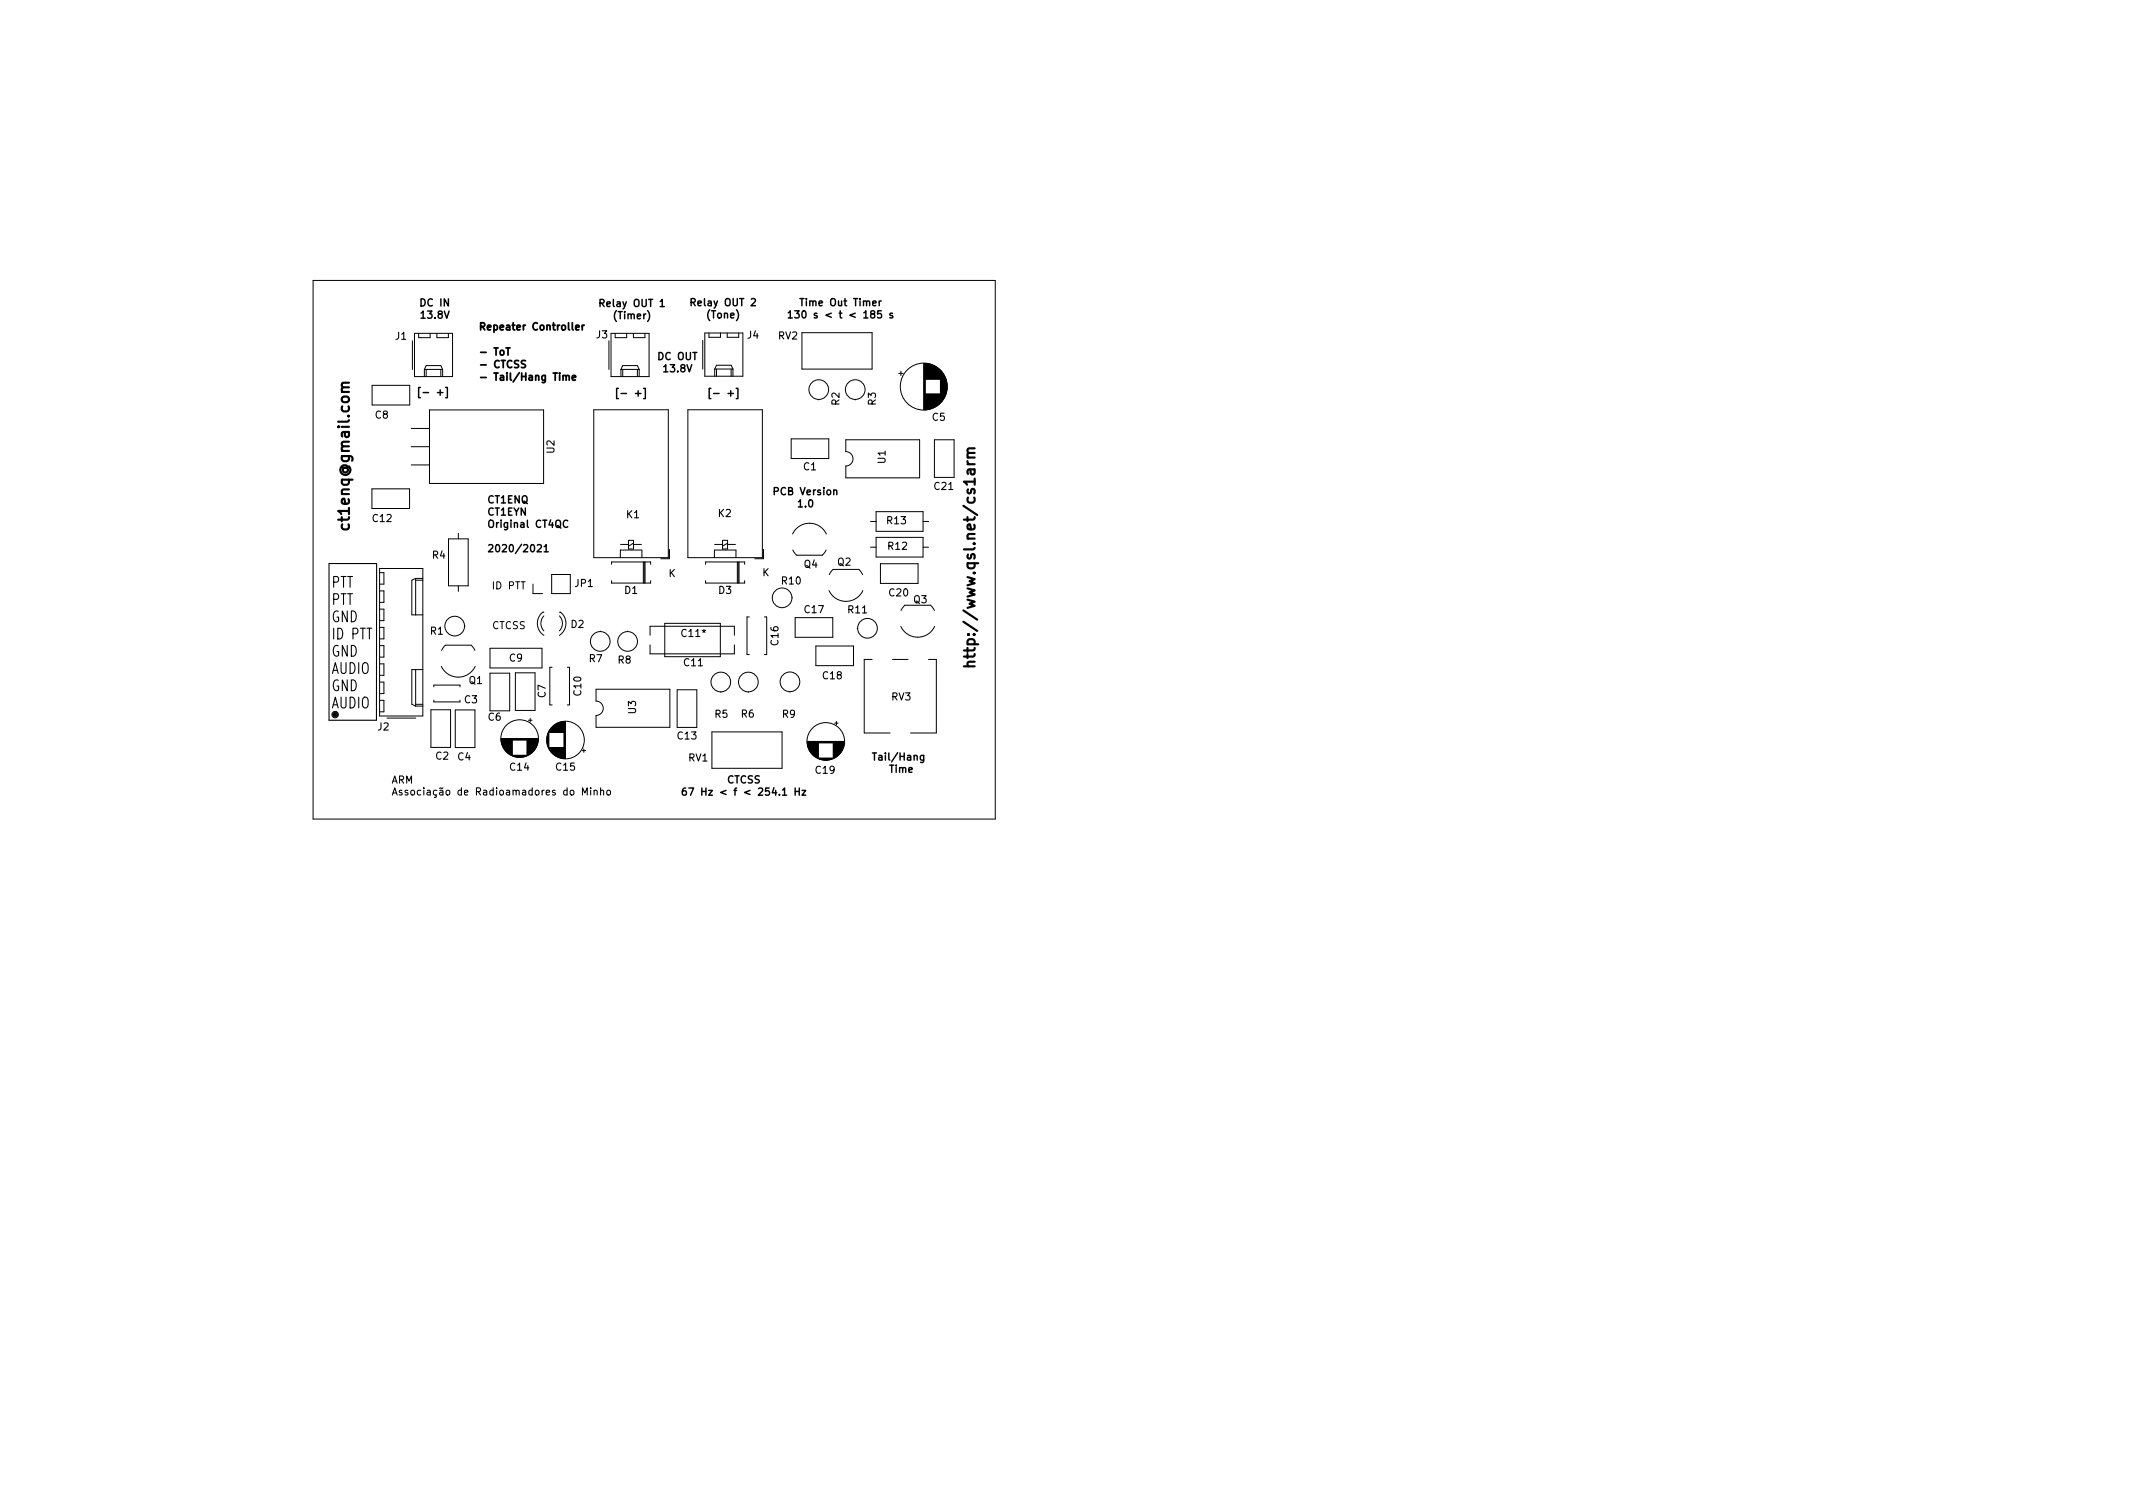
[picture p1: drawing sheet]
<svg xmlns="http://www.w3.org/2000/svg" width="297mm" height="210mm" viewBox="0 0 297 210" stroke-linecap="round" stroke-linejoin="round" font-family="sans-serif">
<defs><g id="words">
<g font-size="2.1">
<text x="48.7" y="73" transform="rotate(-90 48.7 73)">ct1enq@gmail.com</text>
<text x="46.1" y="81.8">PTT</text>
<text x="46.1" y="84.2">PTT</text>
<text x="46.1" y="86.6">GND</text>
<text x="46.1" y="89">ID PTT</text>
<text x="46.1" y="91.4">GND</text>
<text x="46.1" y="93.8">AUDIO</text>
<text x="135.8" y="90.5" transform="rotate(-90 135.8 90.5)">http://www.qsl.net/cs1arm</text>
<text x="46.1" y="96.2">GND</text>
<text x="46.1" y="98.6">AUDIO</text>
</g>
<g font-size="1.4">
<text x="55.1" y="47.3">J1</text>
<text x="58.6" y="42.7">DC IN</text>
<text x="58.7" y="44.4">13.8V</text>
<text x="66.5" y="46">Repeater Controller</text>
<text x="83.1" y="47.1">J3</text>
<text x="83.9" y="42.7">Relay OUT 1</text>
<text x="85.7" y="44.4">(Timer)</text>
<text x="96.6" y="42.6">Relay OUT 2</text>
<text x="98.6" y="44.3">(Tone)</text>
<text x="104.1" y="47.1">J4</text>
<text x="108.4" y="47.3">RV2</text>
<text x="111.8" y="44.3">130 s &lt; t &lt; 185 s</text>
<text x="111.9" y="42.6">Time Out Timer</text>
<text x="66.5" y="49.5">- ToT</text>
<text x="66.5" y="51.2">- CTCSS</text>
<text x="66.5" y="53">- Tail/Hang Time</text>
<text x="91.7" y="50.1">DC OUT</text>
<text x="92.5" y="51.8">13.8V</text>
<text x="52.3" y="58.3">C8</text>
<text x="59" y="55.1">[- +]</text>
<text x="86.6" y="55.2">[- +]</text>
<text x="99.5" y="55.2">[- +]</text>
<text x="116.9" y="56.4" transform="rotate(-90 116.9 56.4)">R2</text>
<text x="122" y="56.4" transform="rotate(-90 122 56.4)">R3</text>
<text x="129.8" y="58.6">C5</text>
<text x="77.2" y="63.1" transform="rotate(-90 77.2 63.1)">U2</text>
<text x="111.9" y="65.5">C1</text>
<text x="123.3" y="64.5" transform="rotate(-90 123.3 64.5)">U1</text>
<text x="67.7" y="70.1">CT1ENQ</text>
<text x="67.7" y="71.8">CT1EYN</text>
<text x="100" y="72">K2</text>
<text x="108" y="68.9">PCB Version</text>
<text x="111.2" y="70.6">1.0</text>
<text x="130.2" y="68.2">C21</text>
<text x="51.9" y="72.7">C12</text>
<text x="60.2" y="77.8">R4</text>
<text x="67.7" y="73.5">Original CT4QC</text>
<text x="67.7" y="76.9">2020/2021</text>
<text x="87.3" y="72.1">K1</text>
<text x="123.6" y="73">R13</text>
<text x="123.7" y="76.5">R12</text>
<text x="68.6" y="82.1">ID PTT</text>
<text x="80.1" y="81.7">JP1</text>
<text x="87" y="82.7">D1</text>
<text x="93.1" y="80.3">K</text>
<text x="100.1" y="82.7">D3</text>
<text x="106.2" y="80.2">K</text>
<text x="108.9" y="81.4">R10</text>
<text x="112" y="79.1">Q4</text>
<text x="116.6" y="78.8">Q2</text>
<text x="123.9" y="83">C20</text>
<text x="127.2" y="84">Q3</text>
<text x="59.9" y="88.4">R1</text>
<text x="68.5" y="87.6">CTCSS</text>
<text x="79.5" y="87.4">D2</text>
<text x="95" y="88.7">C11*</text>
<text x="108.4" y="89.8" transform="rotate(-90 108.4 89.8)">C16</text>
<text x="112.1" y="85.4">C17</text>
<text x="118.1" y="85.4">R11</text>
<text x="65.3" y="95.2">Q1</text>
<text x="71" y="92.1">C9</text>
<text x="82.1" y="92.2">R7</text>
<text x="86.1" y="92.4">R8</text>
<text x="95.3" y="92.8">C11</text>
<text x="114.6" y="94.6">C18</text>
<text x="52.6" y="101.7">J2</text>
<text x="64.7" y="97.9">C3</text>
<text x="68" y="100.3">C6</text>
<text x="76" y="97.1" transform="rotate(-90 76 97.1)">C7</text>
<text x="80.9" y="96.8" transform="rotate(-90 80.9 96.8)">C10</text>
<text x="88.6" y="99.4" transform="rotate(-90 88.6 99.4)">U3</text>
<text x="99.6" y="99.9">R5</text>
<text x="103.2" y="99.9">R6</text>
<text x="109" y="99.9">R9</text>
<text x="124.2" y="97.5">RV3</text>
<text x="60.7" y="105.8">C2</text>
<text x="63.8" y="105.9">C4</text>
<text x="71.1" y="107.3">C14</text>
<text x="77.5" y="107.3">C15</text>
<text x="94.4" y="103">C13</text>
<text x="95.9" y="106">RV1</text>
<text x="113.6" y="107.7">C19</text>
<text x="122.2" y="105.9">Tail/Hang</text>
<text x="123.9" y="107.6">Time</text>
<text x="54.4" y="109.1">ARM</text>
<text x="54.4" y="110.7">Associação de Radioamadores do Minho</text>
<text x="97.2" y="110.8">67 Hz &lt; f &lt; 254.1 Hz</text>
<text x="101.2" y="109.1">CTCSS</text>
</g>
</g></defs>
<path d="M47.7 73l-.1 .4 .3 .3h.4l.2-.1 .1-.2-.1-.4M134.7 63.7h1M135.7 63.1h-.9a.41 .41 0 0 0 .1 .6M135.7 62.4l-.9 .1-.1 .4 .2 .2M134.2 92.8h1.5M134.7 91.1v.5M135.7 92.1l-.9 .1a.41 .41 0 0 0 .1 .6M135.7 91.1v.3h-.2h-1.3" fill="none" stroke="#000" stroke-width=".3"/>
<g fill="none" stroke="#000" stroke-width=".14">
<path d="M43.6 39h95v75h-95zM51.8 53.7h5.3v2.7h-5.3zM57.3 59.7h2.5M57.4 47.4v4M57.7 46.4h5.3v6h-5.3zM58.3 46.4v.6h1.6v-.6M59.1 51.4h2.5M59.1 51.4l.2-.5h2.1l.2 .5M59.1 51.4v1M59.3 51.4v1M59.8 57.1h15.9v10.2h-15.9zM60.8 46.4v.6h1.6v-.6"/>
<path d="M61.4 51.4v1M61.6 51.4v1M82.7 57.1h10.4v20.5h-10.4zM84.8 47.4v4M85.1 46.4h5.3v6h-5.3zM85.7 46.4v.6h1.6v-.6M86.5 51.4v1M86.5 51.4h2.5M86.5 51.4l.2-.5h2.1l.2 .5M86.7 51.4v1M88.2 46.4v.6h1.6v-.6M88.8 51.4v1"/>
<path d="M89 51.4v1M95.8 57.1h10.4v20.5h-10.4zM97.9 47.4v4M98.1 46.4h5.3v6h-5.3zM98.7 46.4v.6h1.6v-.6M99.5 51.4v1M99.5 51.4h2.6M99.5 51.4l.3-.5h2l.3 .5M99.8 51.4v1M101.3 46.4v.6h1.6v-.6M101.8 51.4v1M102.1 51.4v1"/>
<path d="M111.7 46.3h9.7v5.1h-9.7zM114 55.6v.1M119.1 55.6v.1M125.1 52h.7M125.5 51.7v.6M128.6 50.6v6.5M128.7 50.6v6.5M128.8 50.6v6.5M128.9 50.6v2.2M128.9 54.9v2.2M128.9 54.9v2.1M129 50.6v2.2"/>
<path d="M129 54.9v2.1M129.1 50.6v2.2M129.1 54.9v2.1M129.2 50.6v2.2M129.2 54.9v2.1M129.2 50.7v2.1M129.3 50.7v2.1M129.3 54.9v2.1M129.4 50.7v2.1M129.4 54.9v2.1M129.5 50.7v2.1M129.5 54.9v2.1"/>
<path d="M129.5 54.9v2M129.6 50.7v2.1M129.6 54.9v2M129.6 50.8v2M129.7 50.8v2M129.7 54.9v2M129.8 50.8v2M129.8 54.9v2M129.8 54.9v1.9M129.9 50.8v2M129.9 54.9v1.9M129.9 50.9v1.9"/>
<path d="M130 50.9v1.9M130 54.9v1.9M130 54.9v1.8M130.1 50.9v1.9M130.1 54.9v1.8M130.1 51v1.8M130.2 51v1.8M130.2 54.9v1.8M130.2 54.9v1.7M130.3 51v1.8M130.3 54.9v1.7M130.3 51.1v1.7"/>
<path d="M130.4 51.1v1.7M130.4 54.9v1.7M130.4 54.9v1.6M130.5 51.2v1.6M130.5 54.9v1.6M130.6 51.2v1.6M130.6 54.9v1.5M130.6 51.3v1.5M130.7 51.3v1.5M130.7 54.9v1.4M130.8 51.4v1.4M130.8 54.9v1.4"/>
<path d="M130.8 54.9v1.3M130.9 51.5v1.3M130.9 54.9v1.3M130.9 54.9v1.2M131 51.6v4.5M131 51.6v4.4M131.1 51.7v4.3M131.1 51.7v4.2M131.2 51.8v4.1M131.2 51.8v4M131.2 51.9v3.9M131.3 51.9v3.8"/>
<path d="M131.3 52v3.7M131.4 52.1v3.5M131.4 52.1v3.4M131.4 52.2v3.3M131.5 52.2v3.2M131.5 52.3v3M131.6 52.4v2.9M131.6 52.5v2.7M131.6 52.6v2.5M131.7 52.7v2.3M131.7 52.8v2.1M131.8 52.9v1.9"/>
<path d="M131.8 53v1.6M131.8 53.2v1.3M131.9 53.4v.8M51.8 68.1h5.2v2.7h-5.2zM52.9 79.2h6v20.5h-6zM52.9 79.7h.6v1.6h-.6M57.3 64.7h2.5M57.3 62.2h2.5M62.5 75h2.7v6.6h-2.7zM63.8 74.3v.7M76.8 80h2.6v2.7h-2.6zM85.2 78.6v-.4h5.4v.4"/>
<path d="M86.4 77.6v-1h3v1M86.4 75.8h1.1M87.5 75.2h.7v1.2h-.7zM88.2 75.8h1.1M88.2 75.6l-.7 .4M89.6 78.2v3M89.7 78.2v3M89.8 78.2v3M93.2 76.5v1.3h-1.2M98.3 78.6v-.4h5.4v.4M99.5 77.6v-1h3v1M99.5 75.8h1.1"/>
<path d="M100.6 75.2h.7v1.2h-.7zM101.3 75.6l-.7 .4M101.3 75.8h1.1M102.7 78.2v3M102.8 78.2v3M102.9 78.2v3M106.3 76.5v1.3h-1.2M110.2 61.1h5.2v2.7h-5.2zM110.4 74.4a2.6 2.6 0 0 1 2.3-1.5 2.6 2.6 0 0 1 2.4 1.5M110.4 76.6l.5 .7h3.6l.5-.7M117.8 61.2h10.3v5.3h-10.3v-1.6a1 1 0 0 0 1-1 1 1 0 0 0-1-1zM121.2 76.2h.8"/>
<path d="M121.2 72.6h.8M122 74.8h6.5v2.8h-6.5zM122 71.2h6.5v2.8h-6.5zM122.6 78.5h5.2v2.7h-5.2zM128.5 76.2h.8M128.5 72.6h.8M130.1 61.2h2.8v5.3h-2.8zM52.9 97.5h.6v1.6h-.6M52.9 82.3h.6v1.6h-.6M52.9 84.8h.6v1.6h-.6M52.9 87.4h.6v1.6h-.6M52.9 89.9h.6v1.6h-.6"/>
<path d="M52.9 92.4h.6v1.6h-.6M52.9 95h.6v1.6h-.6M53.9 100h4M57.9 98.3h1M57.9 80.5v5.1M57.9 93.2v5.1M57.9 80.5l-.5 .3v4.8h1.5M57.9 98.1h1M57.9 80.5h1M57.9 80.8h1M58.9 93.2h-1.5v4.9l.5 .2M60 98.8h2.7v5.3h-2.7z"/>
<path d="M60.4 95.6v-.2h3.7v.2M60.4 97.5v.2h3.7v-.2M61.5 92.8a2.6 2.6 0 0 0 2.3 1.5 2.6 2.6 0 0 0 2.4-1.5M61.5 90.6l.5-.8h3.6l.5 .8M63.4 98.9h2.7v5.2h-2.7zM63.8 81.6v.7M64.7 87.2h.1M68.2 90.3h7.3v2.7h-7.3zM68.2 93.7h2.8v5.3h-2.8zM71.8 93.7h2.7v5.2h-2.7zM74.2 81.3v1.4h1.4M75.7 85.8a1.5 1.5 0 0 0 0 2"/>
<path d="M75.7 85.2a1.44 1.44 0 0 0-.8 1.2 1.99 1.99 0 0 0 .8 2.1M76.9 92.9h-.3v5.3h.3M77.9 85.8a1.5 1.5 0 0 1 0 2M77.9 85.2a1.41 1.41 0 0 1 .9 1.2 1.99 1.99 0 0 1-.9 2.1M79 92.9h.3v5.3h-.3M83 96h10.3v5.3h-10.3v-1.7a1 1 0 0 0 1-1 1 1 0 0 0-1-1zM83.6 87.9h.1M85.2 80.9v.3h5.4v-.3M87.4 87.9h.1M90.5 88.5v-1.3h11.8v1.3M90.5 89.8v1.2h11.8v-1.2M92.6 86.8h7.7v4.6h-7.7z"/>
<path d="M94.3 96h2.7v5.3h-2.7zM98.3 80.9v.3h5.4v-.3M100.4 96.3v.1M104.2 96.3v.1M104.3 85.9h-.3v5.2h.3M106.5 85.9h.3v5.2h-.3M110 96.3v.1M110.3 83.2h.1M110.7 86h5.3v2.7h-5.3zM113.6 89.9h5.3v2.8h-5.3zM115.4 82.2a2.6 2.6 0 0 0 2.4 1.5 2.6 2.6 0 0 0 2.4-1.5M115.5 80l.5-.7h3.6l.5 .7"/>
<path d="M119.4 87.5h.1M121.4 91.8h-1v10.3h3.5M124.3 91.8h2.1M125.4 87.2a2.6 2.6 0 0 0 2.4 1.5 2.6 2.6 0 0 0 2.4-1.5M125.5 85l.5-.7h3.6l.5 .7M129.3 91.8h1.1v10.3h-3.6M69.8 102.9h5.1M69.8 102.8h5.1M69.8 103h5.1M69.8 103.1h1.5M69.8 103.2h1.5M69.8 103.3h1.5"/>
<path d="M69.8 103.4h1.5M69.9 103.4h1.4M69.9 103.5h1.4M69.9 103.6h1.4M69.9 103.7h1.4M70 103.8h1.3M70 103.9h1.3M70 104h1.3M70.1 104h1.2M70.1 104.1h1.2M70.1 104.2h1.2M70.2 104.2h1.1"/>
<path d="M70.2 104.3h1.1M70.3 104.4h1M70.4 104.5h.9M70.4 104.6h.9M70.5 104.6h.8M70.5 104.7h.8M70.6 104.7h.7M70.6 104.8h.7M70.7 104.8h.6M70.8 104.9h.5M70.9 105h.4M71 105h.3"/>
<path d="M71 105.1h.3M71.1 105.1h.2M71.2 105.2h2.3M71.3 105.2h2.2M71.4 105.2h2M71.4 105.3h1.9M71.6 105.3h1.6M71.7 105.4h1.3M71.8 105.4h1.1M72.1 105.4h.5M73.4 104.1h1.2M73.4 104h1.3"/>
<path d="M73.4 105.1h.3M73.4 105h.3M73.4 105h.4M73.4 105h.5M73.4 104.9h.5M73.4 104.8h.6M73.4 104.8h.7M73.4 104.7h.7M73.4 104.7h.8M73.4 104.6h.8M73.4 104.6h.9M73.4 104.5h.9"/>
<path d="M73.4 104.5h1M73.4 104.4h1M73.4 104.4h1.1M73.4 104.3h1.1M73.4 104.2h1.1M73.4 104.2h1.2M73.4 103.9h1.3M73.4 103.8h1.3M73.4 103.8h1.4M73.4 103.7h1.4M73.4 103.6h1.4M73.4 103.5h1.5"/>
<path d="M73.4 103.4h1.5M73.4 103.3h1.5M73.4 105.1h.2M73.4 104.9h.6M73.4 103.2h1.5M73.4 103.1h1.5M73.6 100.3h.5M73.8 100v.5M76.1 102.8v.5M76.2 102.5v1.1M76.2 102.4v1.3M76.3 102.2v1.7"/>
<path d="M76.3 102.1v1.9M76.3 102v2.1M76.4 101.9v2.2M76.4 101.9v2.3M76.5 101.8v.2M76.5 104.1v.2M76.5 101.7v.3M76.5 104.1v.3M76.6 101.6v.4M76.6 104.1v.4M76.6 101.5v.5M76.7 101.5v.5"/>
<path d="M76.7 104.1v.5M76.7 101.4v.6M76.7 104.1v.6M76.8 101.3v.7M76.8 104.1v.6M76.8 104.1v.7M76.9 101.3v.7M76.9 104.1v.7M76.9 101.2v.8M76.9 104.1v.8M77 101.1v.9M77 104.1v.8"/>
<path d="M77 104.1v.9M77.1 101.1v.9M77.1 104.1v.9M77.1 101v1M77.1 104.1v1M77.2 101v1M77.2 104.1v1M77.3 100.9v1.1M77.3 104.1v1.1M77.4 100.8v1.2M77.4 104.1v1.1M77.4 104.1v1.2"/>
<path d="M77.5 100.8v1.2M77.5 104.1v1.2M77.6 100.7v1.3M77.6 104.1v1.3M77.7 100.7v1.3M77.7 104.1v1.3M77.8 100.6v1.4M77.8 104.1v1.3M77.8 104.1v1.4M77.9 100.6v1.4M77.9 104.1v1.4M78 100.6v1.4"/>
<path d="M78 104.1v1.4M78.1 100.6v1.4M78.1 104.1v1.4M78.1 100.5v1.5M78.1 104.1v1.5M78.2 100.5v1.5M78.2 104.1v1.5M78.3 100.5v1.5M78.3 104.1v1.5M78.4 100.5v1.5M78.4 104.1v1.5M78.5 100.5v1.5"/>
<path d="M78.5 104.1v1.5M78.5 100.5v5.1M78.6 100.5v5.1M78.7 100.5v5.1M81.1 104.5h.5M81.3 104.3v.5M99.1 101.9h9.8v5.1h-9.8zM112.4 103.3h5.2M112.4 103.2h5.2M112.4 103.4h5.2M112.4 103.5h1.6M112.4 103.6h1.6"/>
<path d="M112.5 103.7h1.5M112.5 103.8h1.5M112.5 103.9h1.5M112.5 104h1.5M112.6 104.1h1.4M112.6 104.2h1.4M112.6 104.3h1.4M112.7 104.3h1.3M112.7 104.4h1.3M112.7 104.5h1.3M112.8 104.5h1.2M112.8 104.6h1.2"/>
<path d="M112.8 104.7h1.2M112.9 104.7h1.1M112.9 104.8h1.1M113 104.8h1M113 104.9h1M113.1 105h.9M113.2 105.1h.8M113.3 105.2h.7M113.4 105.3h.6M113.5 105.4h.5M113.6 105.4h.4M113.7 105.5h.3"/>
<path d="M113.8 105.6h2.4M113.9 105.6h2.2M114 105.6h2M114.1 105.7h1.8M114.2 105.7h1.6M114.3 105.8h1.4M114.5 105.8h1M114.7 105.8h.6M116 104.1h1.4M116 105.5h.2M116 105.5h.3M116 105.4h.4"/>
<path d="M116 105.4h.5M116 105.3h.6M116 105.2h.7M116 105.1h.8M116 105h.9M116 104.9h1M116 104.8h1M116 104.8h1.1M116 104.7h1.1M116 104.6h1.2M116 104.5h1.2M116 104.5h1.3"/>
<path d="M116 104.4h1.3M116 104.3h1.3M116 104.3h1.4M116 104.2h1.4M116 104h1.5M116 103.9h1.5M116 103.8h1.5M116 103.7h1.5M116 103.6h1.5M116 103.6h1.6M116 103.5h1.6M116.2 100.7h.5"/>
<path d="M116.5 100.4v.5"/>
<circle cx="114" cy="54.2" r="1.37"/>
<circle cx="119.1" cy="54.2" r="1.37"/>
<circle cx="128.6" cy="53.8" r="3.3"/>
<circle cx="46.6" cy="99.5" r=".07"/>
<circle cx="46.7" cy="99.5" r=".45"/>
<circle cx="46.7" cy="99.5" r=".14"/>
<circle cx="46.7" cy="99.5" r=".34"/>
<circle cx="46.7" cy="99.5" r=".24"/>
<circle cx="63.3" cy="87.2" r="1.37"/>
<circle cx="83.6" cy="89.3" r="1.37"/>
<circle cx="87.4" cy="89.3" r="1.37"/>
<circle cx="100.4" cy="95" r="1.37"/>
<circle cx="104.2" cy="95" r="1.37"/>
<circle cx="108.9" cy="83.2" r="1.37"/>
<circle cx="110" cy="94.9" r="1.37"/>
<circle cx="120.8" cy="87.5" r="1.37"/>
<circle cx="72.4" cy="102.8" r="2.62"/>
<circle cx="78.7" cy="103" r="2.62"/>
<circle cx="115" cy="103.2" r="2.62"/>
</g>
<circle cx="46.7" cy="99.5" r=".09" fill="#000" stroke="#000" stroke-width=".14"/>
<path d="M45.8 78.5v21.8h6.6v-21.8M45.8 78.5h6.7M82.3 109.7v.1M82.3 110v.7M82.7 110.1l.2-.1 .2 .1 .1 .6M82.7 110v.7M83.6 110.1l.2-.1 .2 .1 .1 .6M83.6 109.7v1M84.5 110.1l.2-.1 .3 .1v.4l-.1 .2h-.2l-.2-.1z" fill="none" stroke="#000" stroke-width=".15"/>
<g fill="none" stroke="#000" stroke-width=".2">
<path d="M58.5 53.9h-.2v1.5h.2M62.1 53.9h.2v1.5h-.2M86.1 54.1h-.2v1.4h.2M89.6 54.1h.3v1.4h-.3M91.9 42.7h.6M99 54.1h-.2v1.4h.2M102.5 54.1h.3v1.4h-.3M109.8 43.6l.3-.3v1M109.8 44.3h.5M110.7 43.3h.6l-.3 .4h.2v.5l-.1 .1-.4-.1M111.4 41.6h.6M122.7 41.9l-.3 .2"/>
<path d="M124.3 43.7l-.2-.1-.2 .1 .1 .2 .3 .1v.2h-.4M74.8 75.9l.4-.1 .2 .3-.6 .7h.6M75.8 76.1l.3-.3v1M75.8 76.8h.5M79.1 72.5a.47 .47 0 0 0-.7 .4 .47 .47 0 0 0 .5 .5l.2-.1M95.5 109.7l-.3 .1a.67 .67 0 0 0 0 .9l.3-.1 .1-.3-.2-.2h-.2l-.2 .2M95.9 109.7h.7l-.4 1M110.7 109.7v1M110.7 110.2h.6M111.3 109.7v1M111.7 110.1h.5l-.5 .6h.5M121.5 104.8h.6"/>
</g>
<path d="M70.5 48.4h.5M70.7 48.4v1M73.2 50.2h-.4l-.1 .1v.3l.4 .2 .1 .2-.2 .2-.4-.1M77.9 51.9v.1M77.9 52.3v.6M78.4 52.4l.2-.1h.2v.6M78.4 52.3v.6M78.8 52.4l.2-.1h.2l.1 .6M79.7 52.6l.5-.1-.1-.2h-.3l-.1 .1v.5h.4M80.2 45.6l.5-.1-.1-.2h-.3l-.1 .1v.5h.4M81.1 45.3v.6M81.4 45.3l-.3 .2" fill="none" stroke="#000" stroke-width=".25"/>
<use href="#words"/>
</svg>
